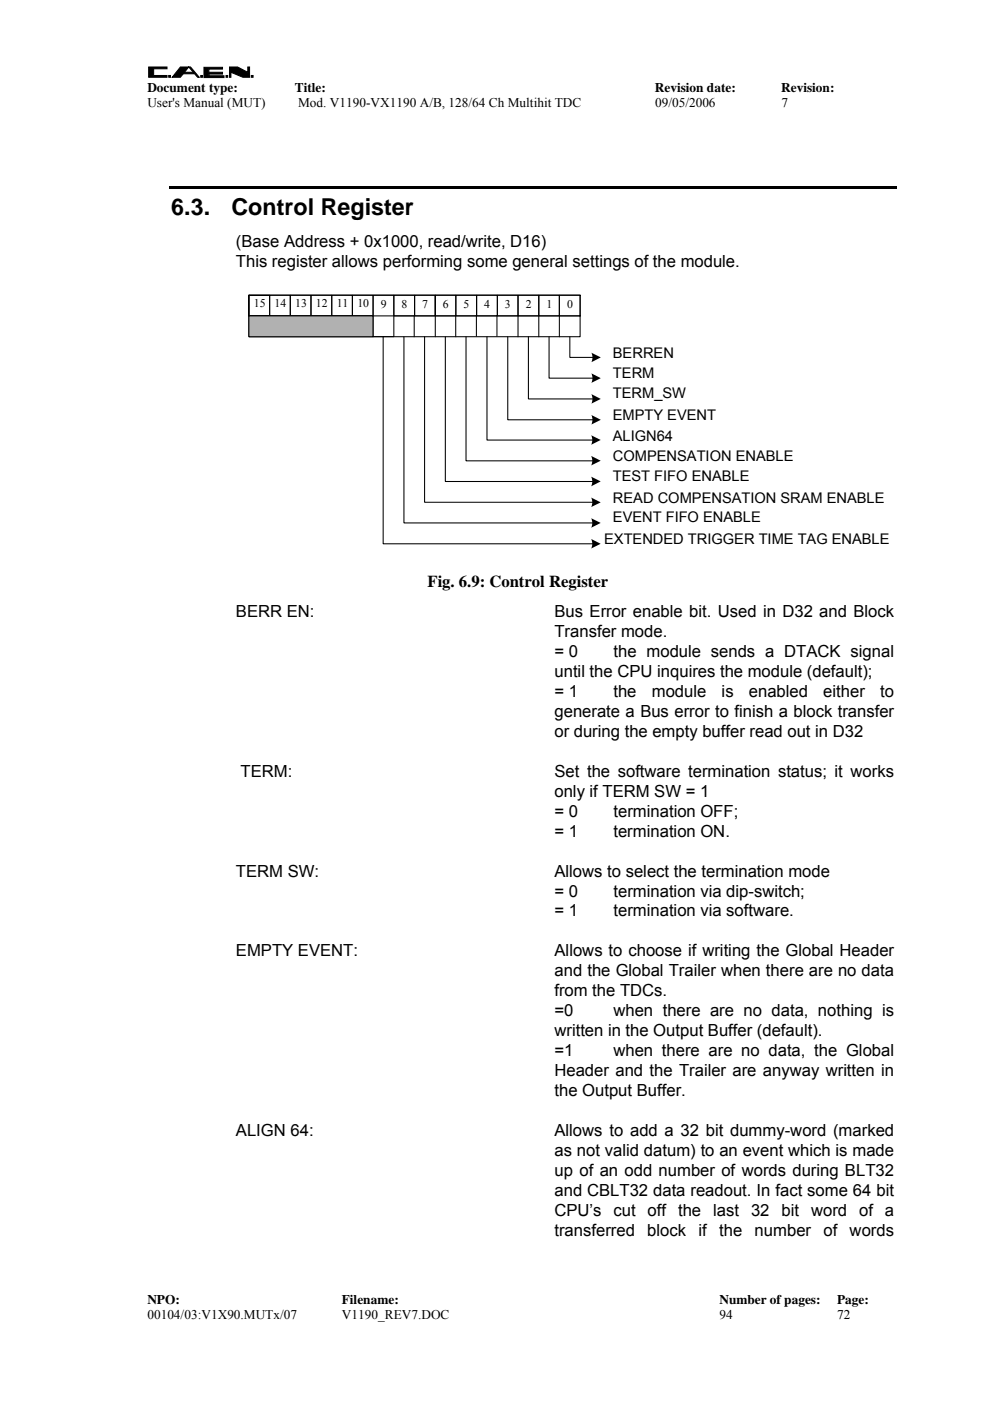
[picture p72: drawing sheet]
<svg xmlns="http://www.w3.org/2000/svg" width="210mm" height="297mm" viewBox="0 0 210 297" stroke-linecap="round" stroke-linejoin="round" font-family="sans-serif">
<defs><g id="words">
<g font-size="4.9">
<text x="36.3" y="45.7">6.3.</text>
<text x="49.1" y="45.7">Control Register</text>
</g>
<g font-size="3.5">
<text x="50" y="52.3">(Base Address + 0x1000, read/write, D16)</text>
<text x="50" y="56.5">This register allows performing some general settings of the module.</text>
<text x="90.6" y="124.5">Fig. 6.9: Control Register</text>
<text x="50" y="130.8">BERR EN:</text>
<text x="117.6" y="130.8">Bus Error enable bit. Used in D32 and Block</text>
<text x="117.6" y="135">Transfer mode.</text>
<text x="117.6" y="143.5">until the CPU inquires the module (default);</text>
<text x="117.6" y="139.3">= 0</text>
<text x="130.1" y="139.3">the module sends a DTACK signal</text>
<text x="117.6" y="147.7">= 1</text>
<text x="130.1" y="147.7">the</text>
<text x="138.2" y="147.7">module</text>
<text x="153" y="147.7">is</text>
<text x="158.8" y="147.7">enabled</text>
<text x="174.6" y="147.7">either</text>
<text x="186.6" y="147.7">to</text>
<text x="117.6" y="152">generate a Bus error to finish a block transfer</text>
<text x="117.6" y="156.2">or during the empty buffer read out in D32</text>
<text x="51" y="164.7">TERM:</text>
<text x="117.6" y="164.7">Set the software termination status; it works</text>
<text x="117.6" y="168.9">only if TERM SW = 1</text>
<text x="117.6" y="173.1">= 0</text>
<text x="130.1" y="173.1">termination OFF;</text>
<text x="117.6" y="177.4">= 1</text>
<text x="130.1" y="177.4">termination ON.</text>
<text x="50" y="185.8">TERM SW:</text>
<text x="117.6" y="185.8">Allows to select the termination mode</text>
<text x="117.6" y="190.1">= 0</text>
<text x="130.1" y="190.1">termination via dip-switch;</text>
<text x="117.6" y="194.3">= 1</text>
<text x="130.1" y="194.3">termination via software.</text>
<text x="50" y="202.8">EMPTY EVENT:</text>
<text x="117.6" y="202.8">Allows to choose if writing the Global Header</text>
<text x="117.6" y="207">and the Global Trailer when there are no data</text>
<text x="117.6" y="211.2">from the TDCs.</text>
<text x="117.6" y="215.5">=0</text>
<text x="130.1" y="215.5">when there are no data, nothing is</text>
<text x="117.6" y="219.7">written in the Output Buffer (default).</text>
<text x="117.6" y="223.9">=1</text>
<text x="130.1" y="223.9">when there are no data, the Global</text>
<text x="117.6" y="228.2">Header and the Trailer are anyway written in</text>
<text x="117.6" y="232.4">the Output Buffer.</text>
<text x="50" y="240.9">ALIGN 64:</text>
<text x="117.6" y="240.9">Allows to add a 32 bit dummy-word (marked</text>
<text x="117.6" y="245.1">as not valid datum) to an event which is made</text>
<text x="117.6" y="249.3">up of an odd number of words during BLT32</text>
<text x="117.6" y="253.6">and CBLT32 data readout. In fact some 64 bit</text>
<text x="117.6" y="257.8">CPU’s</text>
<text x="130.1" y="257.8">cut</text>
<text x="137.3" y="257.8">off the</text>
<text x="151.2" y="257.8">last</text>
<text x="159.2" y="257.8">32</text>
<text x="165.7" y="257.8">bit</text>
<text x="172" y="257.8">word</text>
<text x="182.2" y="257.8">of a</text>
<text x="117.6" y="262">transferred</text>
<text x="137.2" y="262">block</text>
<text x="148.1" y="262">if</text>
<text x="152.5" y="262">the</text>
<text x="160" y="262">number</text>
<text x="174.6" y="262">of</text>
<text x="180.1" y="262">words</text>
</g>
<g font-size="3.1">
<text x="130" y="75.8">BERREN</text>
<text x="130" y="80.1">TERM</text>
<text x="130" y="84.4">TERM_SW</text>
<text x="130" y="88.9">EMPTY EVENT</text>
<text x="130" y="93.5">ALIGN64</text>
<text x="130" y="97.7">COMPENSATION ENABLE</text>
<text x="130" y="102.1">TEST FIFO ENABLE</text>
<text x="130" y="106.6">READ COMPENSATION SRAM ENABLE</text>
<text x="130" y="110.7">EVENT FIFO ENABLE</text>
<text x="128.1" y="115.4">EXTENDED TRIGGER TIME TAG ENABLE</text>
</g>
<g font-size="2.8">
<text x="31.2" y="19.6">Document type:</text>
<text x="31.2" y="22.7">User's Manual (MUT)</text>
<text x="62.5" y="19.6">Title:</text>
<text x="63.2" y="22.7">Mod. V1190-VX1190 A/B, 128/64 Ch Multihit TDC</text>
<text x="138.9" y="19.6">Revision date:</text>
<text x="138.9" y="22.7">09/05/2006</text>
<text x="165.6" y="19.6">Revision:</text>
<text x="165.7" y="22.7">7</text>
<text x="31.2" y="276.5">NPO:</text>
<text x="31.2" y="279.7">00104/03:V1X90.MUTx/07</text>
<text x="72.5" y="276.5">Filename:</text>
<text x="72.5" y="279.7">V1190_REV7.DOC</text>
<text x="152.5" y="279.7">94</text>
<text x="152.5" y="276.5">Number of pages:</text>
<text x="177.5" y="276.5">Page:</text>
<text x="177.5" y="279.7">72</text>
</g>
<g font-size="2.5">
<text x="53.8" y="65.2">15</text>
<text x="58.2" y="65.2">14</text>
<text x="62.6" y="65.2">13</text>
<text x="67" y="65.2">12</text>
<text x="71.4" y="65.2">11</text>
<text x="75.8" y="65.2">10</text>
<text x="80.8" y="65.4">9</text>
<text x="85.1" y="65.4">8</text>
<text x="89.5" y="65.4">7</text>
<text x="93.9" y="65.4">6</text>
<text x="98.3" y="65.4">5</text>
<text x="102.7" y="65.4">4</text>
<text x="107.1" y="65.4">3</text>
<text x="111.5" y="65.4">2</text>
<text x="115.9" y="65.4">1</text>
<text x="120.2" y="65.4">0</text>
</g>
</g></defs>
<g fill="#000" stroke="#000" stroke-width=".21">
<path d="M31.5 14.2h3.9v.4h-2.8v1.4h2.8v.4h-3.9z" fill-rule="evenodd"/>
<path d="M35.8 16h.4v.4h-.4z" fill-rule="evenodd"/>
<path d="M38.2 14.2h2.2l1.8 2.2h-.3l-1.9-2.2-1.8 2.2h-1.7z" fill-rule="evenodd"/>
<path d="M38.3 15.3h2.8v.3h-2.8z" fill-rule="evenodd"/>
<path d="M42.6 16h.3v.4h-.3z" fill-rule="evenodd"/>
<path d="M43.2 14.3h4v.3h-2.9v.7h2.9v.4h-2.9v.4h3.2v.3h-4.3z" fill-rule="evenodd"/>
<path d="M47.9 16h.4v.4h-.4z" fill-rule="evenodd"/>
<path d="M48.7 14.2h1.7l2.1 1.1v-1.1h.4v2.2h-1.4l-2.5-1.1v1.1h-.3z" fill-rule="evenodd"/>
<path d="M53.3 16h.4v.4h-.4z" fill-rule="evenodd"/>
</g>
<path d="M35.8 39.5h154.3v.5h-154.3z" fill="#000"/>
<g fill="none" stroke="#000" stroke-width=".22">
<path d="M52.8 62.6h4.4v4.4h-4.4zM52.8 62.6h70.2v8.8h-70.2zM52.8 67h70.2M57.2 62.6h4.4v4.4h-4.4zM61.6 62.6h4.3v4.4h-4.3zM65.9 62.6h4.4v4.4h-4.4zM70.3 62.6h4.4v4.4h-4.4zM74.7 62.6h4.4v4.4h-4.4zM79.1 62.6h4.4v8.8h-4.4zM83.5 62.6h4.4v4.4h-4.4zM87.9 62.6h4.4v4.4h-4.4zM92.3 62.6h4.3v4.4h-4.3z"/>
<path d="M96.6 62.6h4.4v4.4h-4.4zM101 62.6h4.5v4.4h-4.5zM105.5 62.6h4.3v4.4h-4.3zM109.8 62.6h4.4v4.4h-4.4zM114.2 62.6h4.4v4.4h-4.4zM118.6 62.6h4.4v4.4h-4.4z"/>
</g>
<path d="M52.8 67h26.3v4.4h-26.3z" fill-rule="evenodd" fill="#b3b3b3" stroke="#000" stroke-width=".22"/>
<g fill="none" stroke="#000" stroke-width=".22">
<path d="M81.2 71.4v43.9h44.8M85.6 71.4v39.5h40.4M87.8 67v4.4M90 71.4v35.1h36.5M92.3 62.6v8.8M94.4 71.4v30.7h32.1M96.6 67v4.4M98.8 71.4v26.3h27.7M101 66.9v4.4M103.3 71.4v21.9h23.2M105.4 66.9v4.4M107.7 71.4v17.6h18.2"/>
<path d="M109.8 67v4.4M112 71.4v13.2h13.9M114.2 67v4.4M116.4 71.4v8.8h9.5M118.6 67v4.4M120.8 71.4v4.4h5.1"/>
</g>
<g fill="#000">
<path d="M125.4 74.8l2 1-2 1 .2-1.2z" fill-rule="evenodd"/>
<path d="M125.3 92.3l2.1 1-2.1 1 .3-1.2z" fill-rule="evenodd"/>
<path d="M125.3 96.7l2.1 1-2.1 1 .3-.8z" fill-rule="evenodd"/>
<path d="M125.4 79.2l2 1-2 1 .2-.8z" fill-rule="evenodd"/>
<path d="M125.4 83.6l2 1-2 1 .2-1z" fill-rule="evenodd"/>
<path d="M125.4 88l2 1-2 1 .2-.8z" fill-rule="evenodd"/>
<path d="M125.3 101.1l2.1 1-2.1 1 .3-.8z" fill-rule="evenodd"/>
<path d="M125.3 105.5l2.1 1-2.1 1 .3-.8z" fill-rule="evenodd"/>
<path d="M125.3 109.9l2.1 1-2.1 1 .3-.8z" fill-rule="evenodd"/>
<path d="M125.3 114.3l2.1 1-2.1 1 .3-.8z" fill-rule="evenodd"/>
</g>
<use href="#words"/>
</svg>
